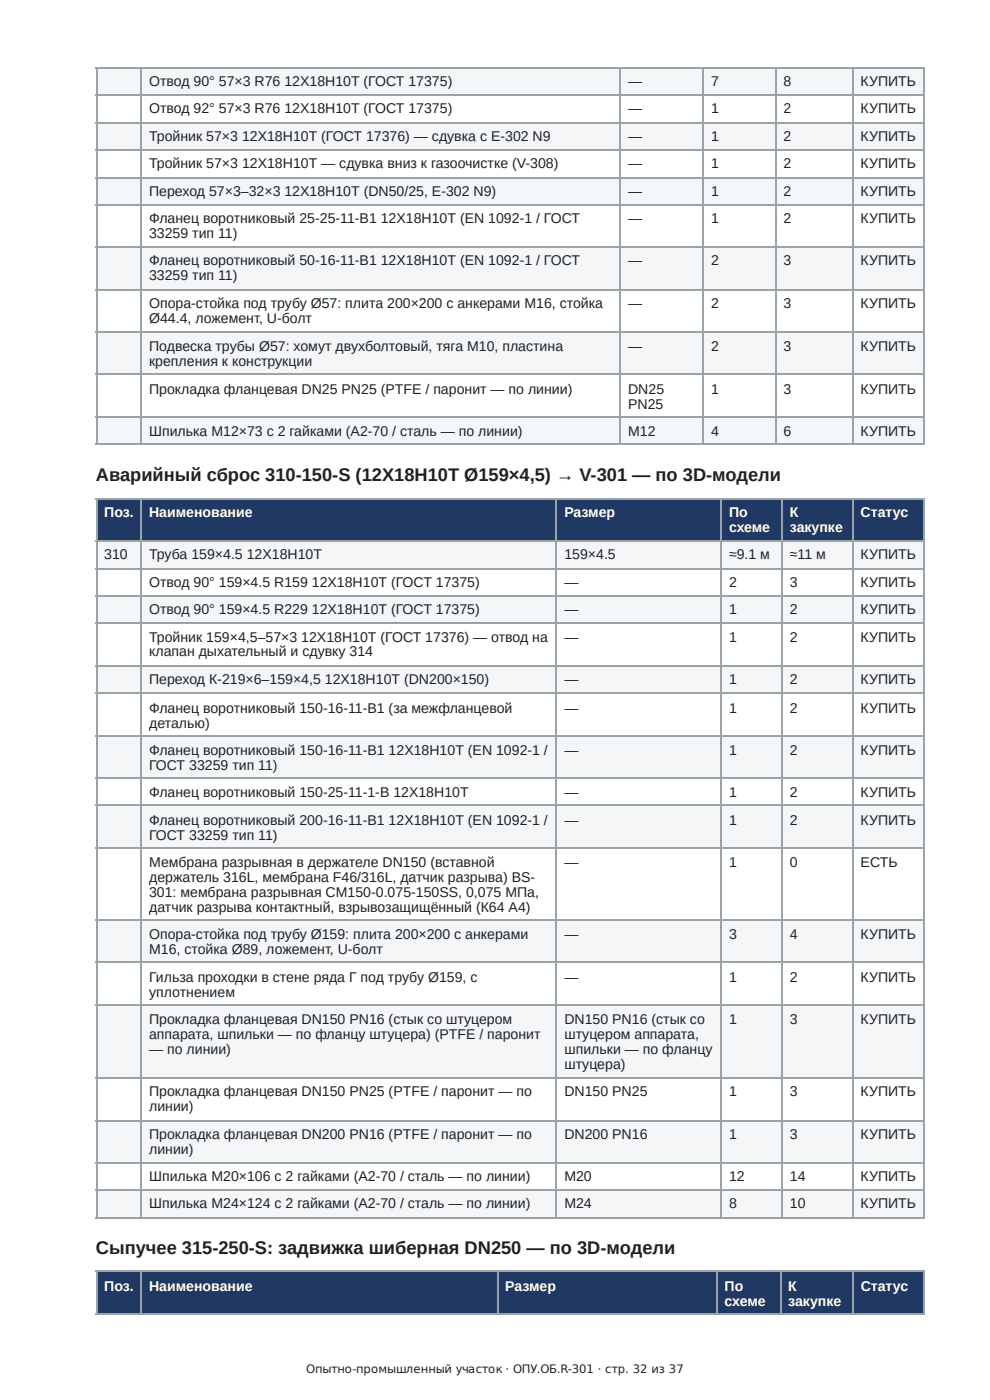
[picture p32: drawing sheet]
<svg xmlns="http://www.w3.org/2000/svg" width="210mm" height="297mm" viewBox="0 0 210 297" stroke-linecap="round" stroke-linejoin="round" font-family="sans-serif">
<defs><g id="words">
<g font-size="3.9" fill="#1d2226">
<text x="20.4" y="102.1">Аварийный сброс 310-150-S (12Х18Н10Т Ø159×4,5) → V-301 — по 3D-модели</text>
<text x="20.4" y="266.4">Сыпучее 315-250-S: задвижка шиберная DN250 — по 3D-модели</text>
</g>
<g font-size="3" fill="#1d2226">
<text x="31.7" y="18.3">Отвод 90° 57×3 R76</text>
<text x="60.4" y="18.3">12Х18Н10Т (ГОСТ 17375)</text>
<text x="133.4" y="18.3">—</text>
<text x="151" y="18.3">7</text>
<text x="166.4" y="18.3">8</text>
<text x="182.8" y="18.3">КУПИТЬ</text>
<text x="31.7" y="24.1">Отвод 92° 57×3 R76</text>
<text x="31.7" y="29.9">Тройник 57×3</text>
<text x="51.4" y="29.9">12Х18Н10Т (ГОСТ 17376) — сдувка с E-302 N9</text>
<text x="60.4" y="24.1">12Х18Н10Т (ГОСТ 17375)</text>
<text x="133.4" y="24.1">—</text>
<text x="133.4" y="29.9">—</text>
<text x="151" y="24.1">1</text>
<text x="151" y="29.9">1</text>
<text x="166.4" y="24.1">2</text>
<text x="166.4" y="29.9">2</text>
<text x="182.8" y="24.1">КУПИТЬ</text>
<text x="182.8" y="29.9">КУПИТЬ</text>
<text x="31.7" y="35.7">Тройник 57×3</text>
<text x="51.4" y="35.7">12Х18Н10Т — сдувка вниз к газоочистке (V-308)</text>
<text x="133.4" y="35.7">—</text>
<text x="151" y="35.7">1</text>
<text x="166.4" y="35.7">2</text>
<text x="182.8" y="35.7">КУПИТЬ</text>
<text x="31.7" y="41.5">Переход 57×3–32×3</text>
<text x="60.4" y="41.5">12Х18Н10Т (DN50/25, E-302 N9)</text>
<text x="133.4" y="41.5">—</text>
<text x="151" y="41.5">1</text>
<text x="166.4" y="41.5">2</text>
<text x="182.8" y="41.5">КУПИТЬ</text>
<text x="31.7" y="47.4">Фланец воротниковый 25-25-11-B1</text>
<text x="80.9" y="47.4">12Х18Н10Т (EN 1092-1 / ГОСТ</text>
<text x="133.4" y="47.4">—</text>
<text x="151" y="47.4">1</text>
<text x="166.4" y="47.4">2</text>
<text x="182.8" y="47.4">КУПИТЬ</text>
<text x="31.7" y="50.5">33259 тип 11)</text>
<text x="31.7" y="56.4">Фланец воротниковый 50-16-11-B1</text>
<text x="31.7" y="59.5">33259 тип 11)</text>
<text x="80.9" y="56.4">12Х18Н10Т (EN 1092-1 / ГОСТ</text>
<text x="133.4" y="56.4">—</text>
<text x="151" y="56.4">2</text>
<text x="166.4" y="56.4">3</text>
<text x="182.8" y="56.4">КУПИТЬ</text>
<text x="31.7" y="65.4">Опора-стойка под трубу Ø57: плита 200×200 с анкерами M16, стойка</text>
<text x="133.4" y="65.4">—</text>
<text x="151" y="65.4">2</text>
<text x="166.4" y="65.4">3</text>
<text x="182.8" y="65.4">КУПИТЬ</text>
<text x="31.7" y="68.5">Ø44.4, ложемент, U-болт</text>
<text x="31.7" y="74.6">Подвеска трубы Ø57: хомут двухболтовый, тяга M10, пластина</text>
<text x="31.7" y="77.8">крепления к конструкции</text>
<text x="133.4" y="74.6">—</text>
<text x="151" y="74.6">2</text>
<text x="166.4" y="74.6">3</text>
<text x="182.8" y="74.6">КУПИТЬ</text>
<text x="31.7" y="83.6">Прокладка фланцевая DN25 PN25 (PTFE / паронит — по линии)</text>
<text x="133.4" y="83.6">DN25</text>
<text x="151" y="83.6">1</text>
<text x="166.4" y="83.6">3</text>
<text x="182.8" y="83.6">КУПИТЬ</text>
<text x="133.4" y="86.8">PN25</text>
<text x="31.7" y="92.6">Шпилька M12×73 с 2 гайками (A2-70 / сталь — по линии)</text>
<text x="133.4" y="92.6">M12</text>
<text x="151" y="92.6">4</text>
<text x="166.4" y="92.6">6</text>
<text x="182.8" y="92.6">КУПИТЬ</text>
<text x="22.1" y="118.8">310</text>
<text x="31.7" y="118.8">Труба 159×4.5</text>
<text x="52.4" y="118.8">12Х18Н10Т</text>
<text x="119.8" y="118.8">159×4.5</text>
<text x="154.8" y="118.8">≈9.1 м</text>
<text x="167.7" y="118.8">≈11 м</text>
<text x="182.8" y="118.8">КУПИТЬ</text>
<text x="31.7" y="124.6">Отвод 90° 159×4.5 R159</text>
<text x="66.2" y="124.6">12Х18Н10Т (ГОСТ 17375)</text>
<text x="119.8" y="124.6">—</text>
<text x="154.8" y="124.6">2</text>
<text x="167.7" y="124.6">3</text>
<text x="182.8" y="124.6">КУПИТЬ</text>
<text x="31.7" y="130.4">Отвод 90° 159×4.5 R229</text>
<text x="66.2" y="130.4">12Х18Н10Т (ГОСТ 17375)</text>
<text x="119.8" y="130.4">—</text>
<text x="154.8" y="130.4">1</text>
<text x="167.7" y="130.4">2</text>
<text x="182.8" y="130.4">КУПИТЬ</text>
<text x="31.7" y="136.3">Тройник 159×4,5–57×3</text>
<text x="64" y="136.3">12Х18Н10Т (ГОСТ 17376) — отвод на</text>
<text x="119.8" y="136.3">—</text>
<text x="154.8" y="136.3">1</text>
<text x="167.7" y="136.3">2</text>
<text x="182.8" y="136.3">КУПИТЬ</text>
<text x="31.7" y="139.4">клапан дыхательный и сдувку 314</text>
<text x="31.7" y="145.3">Переход К-219×6–159×4,5</text>
<text x="69" y="145.3">12Х18Н10Т (DN200×150)</text>
<text x="119.8" y="145.3">—</text>
<text x="154.8" y="145.3">1</text>
<text x="167.7" y="145.3">2</text>
<text x="182.8" y="145.3">КУПИТЬ</text>
<text x="31.7" y="151.3">Фланец воротниковый 150-16-11-B1 (за межфланцевой</text>
<text x="31.7" y="154.5">деталью)</text>
<text x="119.8" y="151.3">—</text>
<text x="154.8" y="151.3">1</text>
<text x="167.7" y="151.3">2</text>
<text x="182.8" y="151.3">КУПИТЬ</text>
<text x="31.7" y="160.3">Фланец воротниковый 150-16-11-B1</text>
<text x="82.5" y="160.3">12Х18Н10Т (EN 1092-1 /</text>
<text x="119.8" y="160.3">—</text>
<text x="154.8" y="160.3">1</text>
<text x="167.7" y="160.3">2</text>
<text x="182.8" y="160.3">КУПИТЬ</text>
<text x="31.7" y="163.5">ГОСТ 33259 тип 11)</text>
<text x="31.7" y="169.3">Фланец воротниковый 150-25-11-1-B 12Х18Н10Т</text>
<text x="119.8" y="169.3">—</text>
<text x="154.8" y="169.3">1</text>
<text x="167.7" y="169.3">2</text>
<text x="182.8" y="169.3">КУПИТЬ</text>
<text x="31.7" y="175.2">Фланец воротниковый 200-16-11-B1</text>
<text x="31.7" y="178.3">ГОСТ 33259 тип 11)</text>
<text x="82.5" y="175.2">12Х18Н10Т (EN 1092-1 /</text>
<text x="119.8" y="175.2">—</text>
<text x="154.8" y="175.2">1</text>
<text x="167.7" y="175.2">2</text>
<text x="182.8" y="175.2">КУПИТЬ</text>
<text x="31.7" y="184.1">Мембрана разрывная в держателе DN150 (вставной</text>
<text x="119.8" y="184.1">—</text>
<text x="154.8" y="184.1">1</text>
<text x="167.7" y="184.1">0</text>
<text x="182.8" y="184.1">ЕСТЬ</text>
<text x="31.7" y="187.3">держатель 316L, мембрана F46/316L, датчик разрыва) BS-</text>
<text x="31.7" y="190.5">301: мембрана разрывная CM150-0.075-150SS, 0,075 МПа,</text>
<text x="31.7" y="193.7">датчик разрыва контактный, взрывозащищённый (К64 А4)</text>
<text x="31.7" y="199.5">Опора-стойка под трубу Ø159: плита 200×200 с анкерами</text>
<text x="31.7" y="202.7">M16, стойка Ø89, ложемент, U-болт</text>
<text x="119.8" y="199.5">—</text>
<text x="154.8" y="199.5">3</text>
<text x="167.7" y="199.5">4</text>
<text x="182.8" y="199.5">КУПИТЬ</text>
<text x="31.7" y="208.5">Гильза проходки в стене ряда Г под трубу Ø159, с</text>
<text x="119.8" y="208.5">—</text>
<text x="154.8" y="208.5">1</text>
<text x="167.7" y="208.5">2</text>
<text x="182.8" y="208.5">КУПИТЬ</text>
<text x="31.7" y="211.7">уплотнением</text>
<text x="31.7" y="217.5">Прокладка фланцевая DN150 PN16 (стык со штуцером</text>
<text x="31.7" y="220.7">аппарата, шпильки — по фланцу штуцера) (PTFE / паронит</text>
<text x="119.8" y="217.5">DN150 PN16 (стык со</text>
<text x="119.8" y="220.7">штуцером аппарата,</text>
<text x="154.8" y="217.5">1</text>
<text x="167.7" y="217.5">3</text>
<text x="182.8" y="217.5">КУПИТЬ</text>
<text x="31.7" y="223.8">— по линии)</text>
<text x="119.8" y="223.8">шпильки — по фланцу</text>
<text x="119.8" y="227">штуцера)</text>
<text x="31.7" y="232.8">Прокладка фланцевая DN150 PN25 (PTFE / паронит — по</text>
<text x="119.8" y="232.8">DN150 PN25</text>
<text x="154.8" y="232.8">1</text>
<text x="167.7" y="232.8">3</text>
<text x="182.8" y="232.8">КУПИТЬ</text>
<text x="31.7" y="236">линии)</text>
<text x="31.7" y="241.8">Прокладка фланцевая DN200 PN16 (PTFE / паронит — по</text>
<text x="31.7" y="245">линии)</text>
<text x="119.8" y="241.8">DN200 PN16</text>
<text x="154.8" y="241.8">1</text>
<text x="167.7" y="241.8">3</text>
<text x="182.8" y="241.8">КУПИТЬ</text>
<text x="31.7" y="250.8">Шпилька M20×106 с 2 гайками (A2-70 / сталь — по линии)</text>
<text x="119.8" y="250.8">M20</text>
<text x="154.8" y="250.8">12</text>
<text x="167.7" y="250.8">14</text>
<text x="182.8" y="250.8">КУПИТЬ</text>
<text x="31.7" y="256.6">Шпилька M24×124 с 2 гайками (A2-70 / сталь — по линии)</text>
<text x="119.8" y="256.6">M24</text>
<text x="154.8" y="256.6">8</text>
<text x="167.7" y="256.6">10</text>
<text x="182.8" y="256.6">КУПИТЬ</text>
</g>
<g font-size="3" fill="#fff">
<text x="22.1" y="109.8">Поз.</text>
<text x="31.7" y="109.8">Наименование</text>
<text x="119.8" y="109.8">Размер</text>
<text x="154.8" y="109.8">По</text>
<text x="154.8" y="113">схеме</text>
<text x="167.7" y="109.8">К</text>
<text x="167.7" y="113">закупке</text>
<text x="182.8" y="109.8">Статус</text>
<text x="22.1" y="274.1">Поз.</text>
<text x="31.7" y="274.1">Наименование</text>
<text x="107.3" y="274.1">Размер</text>
<text x="153.9" y="274.1">По</text>
<text x="167.4" y="274.1">К</text>
<text x="182.8" y="274.1">Статус</text>
<text x="153.9" y="277.3">схеме</text>
<text x="167.4" y="277.3">закупке</text>
</g>
<text font-size="2.5" fill="#222" x="65" y="291.6">Опытно-промышленный участок · ОПУ.ОБ.R-301 · стр. 32 из 37</text>
</g></defs>
<g fill="#f4f6f8">
<path d="M20.6 14.3h9.6v5.8h-9.6z"/>
<path d="M30.2 14.3h101.6v5.8h-101.6z"/>
<path d="M131.8 14.3h17.7v5.8h-17.7z"/>
<path d="M149.5 14.3h15.3v5.8h-15.3z"/>
<path d="M164.8 14.3h16.4v5.8h-16.4z"/>
<path d="M181.2 14.3h15.1v5.8h-15.1z"/>
<path d="M20.6 25.9h9.6v5.8h-9.6z"/>
<path d="M30.2 25.9h101.6v5.8h-101.6z"/>
<path d="M131.8 25.9h17.7v5.8h-17.7z"/>
<path d="M149.5 25.9h15.3v5.8h-15.3z"/>
<path d="M164.8 25.9h16.4v5.8h-16.4z"/>
<path d="M181.2 25.9h15.1v5.8h-15.1z"/>
<path d="M20.6 37.6h9.6v5.8h-9.6z"/>
<path d="M30.2 37.6h101.6v5.8h-101.6z"/>
<path d="M131.8 37.6h17.7v5.8h-17.7z"/>
<path d="M149.5 37.6h15.3v5.8h-15.3z"/>
<path d="M164.8 37.6h16.4v5.8h-16.4z"/>
<path d="M181.2 37.6h15.1v5.8h-15.1z"/>
<path d="M20.6 52.4h9.6v9h-9.6z"/>
<path d="M30.2 52.4h101.6v9h-101.6z"/>
<path d="M131.8 52.4h17.7v9h-17.7z"/>
<path d="M149.5 52.4h15.3v9h-15.3z"/>
<path d="M164.8 52.4h16.4v9h-16.4z"/>
<path d="M181.2 52.4h15.1v9h-15.1z"/>
<path d="M20.6 70.6h9.6v9h-9.6z"/>
<path d="M30.2 70.6h101.6v9h-101.6z"/>
<path d="M131.8 70.6h17.7v9h-17.7z"/>
<path d="M149.5 70.6h15.3v9h-15.3z"/>
<path d="M164.8 70.6h16.4v9h-16.4z"/>
<path d="M181.2 70.6h15.1v9h-15.1z"/>
<path d="M20.6 88.6h9.6v5.9h-9.6z"/>
<path d="M30.2 88.6h101.6v5.9h-101.6z"/>
<path d="M131.8 88.6h17.7v5.9h-17.7z"/>
<path d="M149.5 88.6h15.3v5.9h-15.3z"/>
<path d="M164.8 88.6h16.4v5.9h-16.4z"/>
<path d="M181.2 88.6h15.1v5.9h-15.1z"/>
</g>
<g fill="none" stroke="#9aa3a8" stroke-width=".26">
<path d="M20.4 14.4h175.9M20.5 14.3v80.2M30 14.3v80.2M131.6 14.3v80.2M149.4 14.3v80.2M164.7 14.3v80.2M181.1 14.3v80.2M196.2 14.3v80.2M20.4 20.2h175.9M20.4 26.1h175.9M20.4 31.9h175.9M20.4 37.7h175.9"/>
<path d="M20.4 43.5h175.9M20.4 52.5h175.9M20.4 61.5h175.9M20.4 70.5h175.9M20.4 79.5h175.9M20.4 88.5h175.9M20.4 94.3h175.9"/>
</g>
<g fill="#1f3864">
<path d="M20.6 105.8h9.6v9h-9.6z"/>
<path d="M30.2 105.8h88.1v9h-88.1z"/>
<path d="M118.3 105.8h34.9v9h-34.9z"/>
<path d="M153.2 105.8h13v9h-13z"/>
<path d="M166.2 105.8h15v9h-15z"/>
<path d="M181.2 105.8h15.1v9h-15.1z"/>
</g>
<g fill="#f4f6f8">
<path d="M20.6 114.8h9.6v5.8h-9.6z"/>
<path d="M30.2 114.8h88.1v5.8h-88.1z"/>
<path d="M118.3 114.8h34.9v5.8h-34.9z"/>
<path d="M153.2 114.8h13v5.8h-13z"/>
<path d="M166.2 114.8h15v5.8h-15z"/>
<path d="M181.2 114.8h15.1v5.8h-15.1z"/>
<path d="M20.6 126.5h9.6v5.8h-9.6z"/>
<path d="M30.2 126.5h88.1v5.8h-88.1z"/>
<path d="M118.3 126.5h34.9v5.8h-34.9z"/>
<path d="M153.2 126.5h13v5.8h-13z"/>
<path d="M166.2 126.5h15v5.8h-15z"/>
<path d="M181.2 126.5h15.1v5.8h-15.1z"/>
<path d="M20.6 141.3h9.6v6.1h-9.6z"/>
<path d="M30.2 141.3h88.1v6.1h-88.1z"/>
<path d="M118.3 141.3h34.9v6.1h-34.9z"/>
<path d="M153.2 141.3h13v6.1h-13z"/>
<path d="M166.2 141.3h15v6.1h-15z"/>
<path d="M181.2 141.3h15.1v6.1h-15.1z"/>
<path d="M20.6 156.4h9.6v9h-9.6z"/>
<path d="M30.2 156.4h88.1v9h-88.1z"/>
<path d="M118.3 156.4h34.9v9h-34.9z"/>
<path d="M153.2 156.4h13v9h-13z"/>
<path d="M166.2 156.4h15v9h-15z"/>
<path d="M181.2 156.4h15.1v9h-15.1z"/>
<path d="M20.6 171.2h9.6v9h-9.6z"/>
<path d="M30.2 171.2h88.1v9h-88.1z"/>
<path d="M118.3 171.2h34.9v9h-34.9z"/>
<path d="M153.2 171.2h13v9h-13z"/>
<path d="M166.2 171.2h15v9h-15z"/>
<path d="M181.2 171.2h15.1v9h-15.1z"/>
<path d="M20.6 195.5h9.6v9h-9.6z"/>
<path d="M30.2 195.5h88.1v9h-88.1z"/>
<path d="M118.3 195.5h34.9v9h-34.9z"/>
<path d="M153.2 195.5h13v9h-13z"/>
<path d="M166.2 195.5h15v9h-15z"/>
<path d="M181.2 195.5h15.1v9h-15.1z"/>
<path d="M20.6 213.5h9.6v15.4h-9.6z"/>
<path d="M30.2 213.5h88.1v15.4h-88.1z"/>
<path d="M118.3 213.5h34.9v15.4h-34.9z"/>
<path d="M153.2 213.5h13v15.4h-13z"/>
<path d="M166.2 213.5h15v15.4h-15z"/>
<path d="M181.2 213.5h15.1v15.4h-15.1z"/>
<path d="M20.6 237.9h9.6v9h-9.6z"/>
<path d="M30.2 237.9h88.1v9h-88.1z"/>
<path d="M118.3 237.9h34.9v9h-34.9z"/>
<path d="M153.2 237.9h13v9h-13z"/>
<path d="M166.2 237.9h15v9h-15z"/>
<path d="M181.2 237.9h15.1v9h-15.1z"/>
<path d="M20.6 252.7h9.6v5.8h-9.6z"/>
<path d="M30.2 252.7h88.1v5.8h-88.1z"/>
<path d="M118.3 252.7h34.9v5.8h-34.9z"/>
<path d="M153.2 252.7h13v5.8h-13z"/>
<path d="M166.2 252.7h15v5.8h-15z"/>
<path d="M181.2 252.7h15.1v5.8h-15.1z"/>
</g>
<g fill="none" stroke="#9aa3a8" stroke-width=".26">
<path d="M20.4 106h175.9M20.4 115h175.9M20.5 105.8v153M30 105.8v153M118.1 105.8v153M153.1 105.8v153M166 105.8v153M181.1 105.8v153M196.2 105.8v153M20.4 120.8h175.9M20.4 126.6h175.9M20.4 132.4h175.9"/>
<path d="M20.4 141.4h175.9M20.4 147.2h175.9M20.4 156.2h175.9M20.4 165.2h175.9M20.4 171.1h175.9M20.4 180h175.9M20.4 195.4h175.9M20.4 204.4h175.9M20.4 213.4h175.9M20.4 229h175.9M20.4 238h175.9M20.4 247h175.9"/>
<path d="M20.4 252.8h175.9M20.4 258.6h175.9"/>
</g>
<g fill="#1f3864">
<path d="M20.6 270.1h9.6v9h-9.6z"/>
<path d="M30.2 270.1h75.4v9h-75.4z"/>
<path d="M105.6 270.1h46.5v9h-46.5z"/>
<path d="M152.1 270.1h13.8v9h-13.8z"/>
<path d="M165.9 270.1h15.3v9h-15.3z"/>
<path d="M181.2 270.1h15.1v9h-15.1z"/>
</g>
<path d="M20.4 270h175.9M20.4 279h175.9M20.5 269.9v9.2M30 269.9v9.2M105.7 269.9v9.2M152.3 269.9v9.2M165.8 269.9v9.2M181.1 269.9v9.2M196.2 269.9v9.2" fill="none" stroke="#9aa3a8" stroke-width=".26"/>
<use href="#words"/>
</svg>
